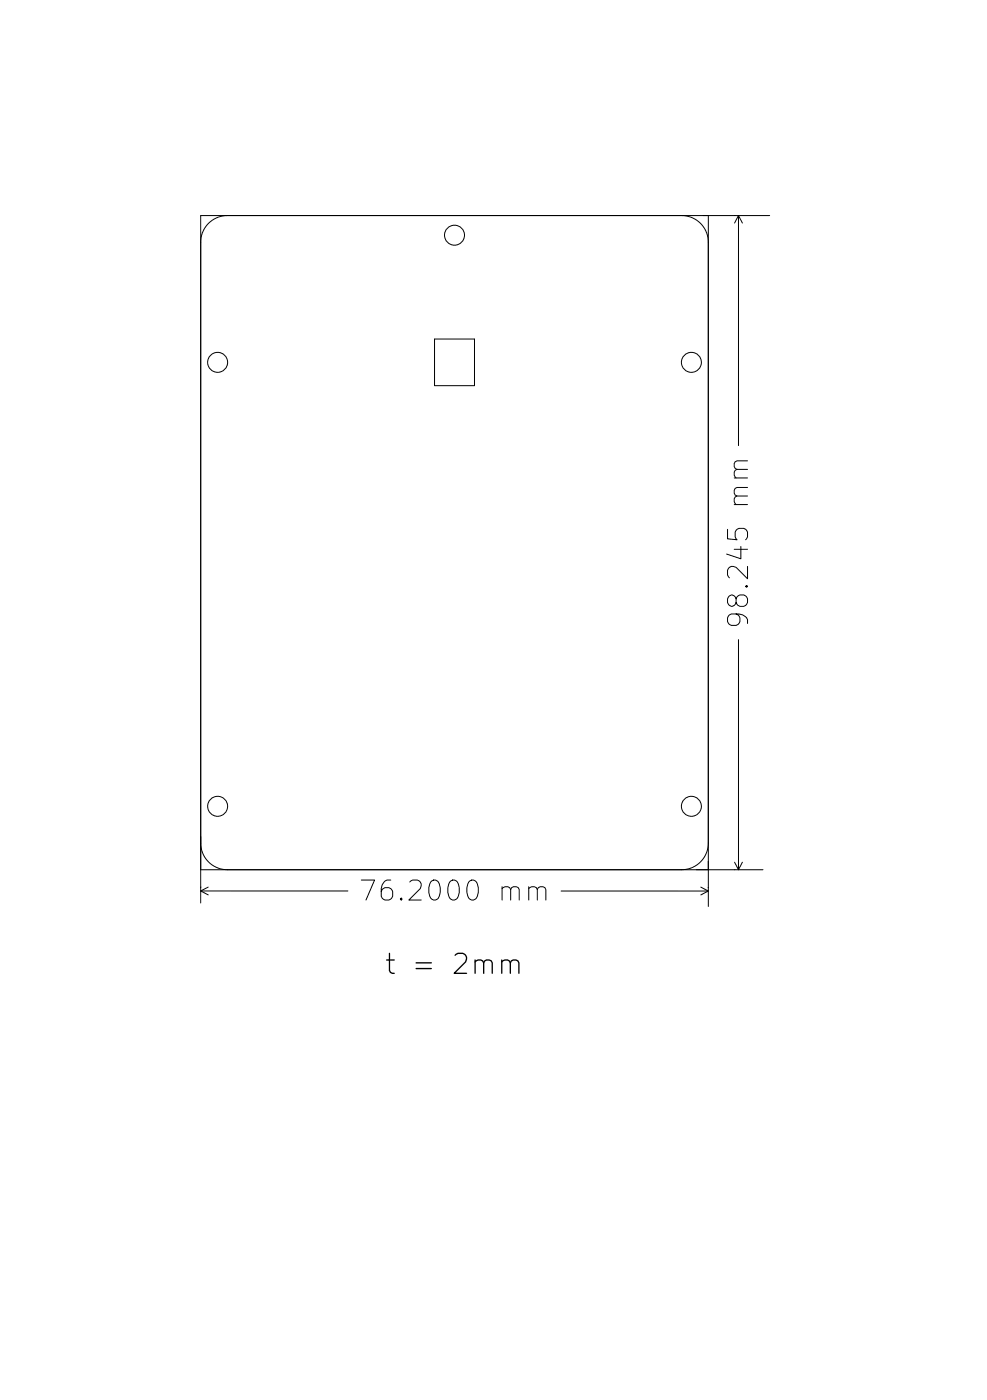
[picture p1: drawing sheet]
<svg xmlns="http://www.w3.org/2000/svg" width="148mm" height="210mm" viewBox="0 0 148 210" stroke-linecap="round" stroke-linejoin="round" font-family="sans-serif">
<defs><g id="words">
<g font-size="4.2">
<text x="113.3" y="76.4" transform="rotate(-90 113.3 76.4)">mm</text>
<text x="113.3" y="94.6" transform="rotate(-90 113.3 94.6)">98.245</text>
<text x="53.7" y="136.2">76.2000</text>
<text x="74.7" y="136.2">mm</text>
<text x="57.7" y="147.2">t =</text>
<text x="68.1" y="147.2">2mm</text>
</g>
</g></defs>
<g fill="none" stroke="#000" stroke-width=".15">
<path d="M34.1 32.4a4 4 0 0 0-4 4M102.3 32.4a4 4 0 0 1 4 4M106.3 32.4v103.7M110.3 32.4h.1M110.9 32.4v34.5M110.9 32.4l-.6 1.1M110.9 32.4l.5 1.1M115.5 32.4h-85.4v103.2M65.2 50.9h6v7h-6zM109.2 79.5v1.4l1.4 .2-.2-.5v-.7l.1-.3 .4-.2h.7l.3 .1 .3 .4v.7l-.3 .5M110.9 96.1v34.5M30.1 126.6a4 4 0 0 0 4 4"/>
<path d="M30.1 130.6h84.4M30.1 133.8h22.1M30.1 133.8l1.2 .6M31.3 133.2l-1.2 .6M70.4 132.5a.72 .72 0 0 1 .7-.3 .72 .72 0 0 1 .6 .5 2.34 2.34 0 0 1-.3 2.3 .71 .71 0 0 1-1.2-.4 2.56 2.56 0 0 1 .2-2.1zM84.2 133.8h22.1M105.2 133.2l1.1 .6M106.3 126.6a4 4 0 0 1-4 4M106.3 133.8l-1.1 .6M110.3 129.5l.6 1.1M111.4 129.5l-.5 1.1"/>
<circle cx="68.2" cy="35.3" r="1.5"/>
<circle cx="32.7" cy="54.4" r="1.5"/>
<circle cx="103.8" cy="54.4" r="1.5"/>
<circle cx="32.7" cy="121.1" r="1.5"/>
<circle cx="103.8" cy="121.1" r="1.5"/>
</g>
<use href="#words"/>
</svg>
